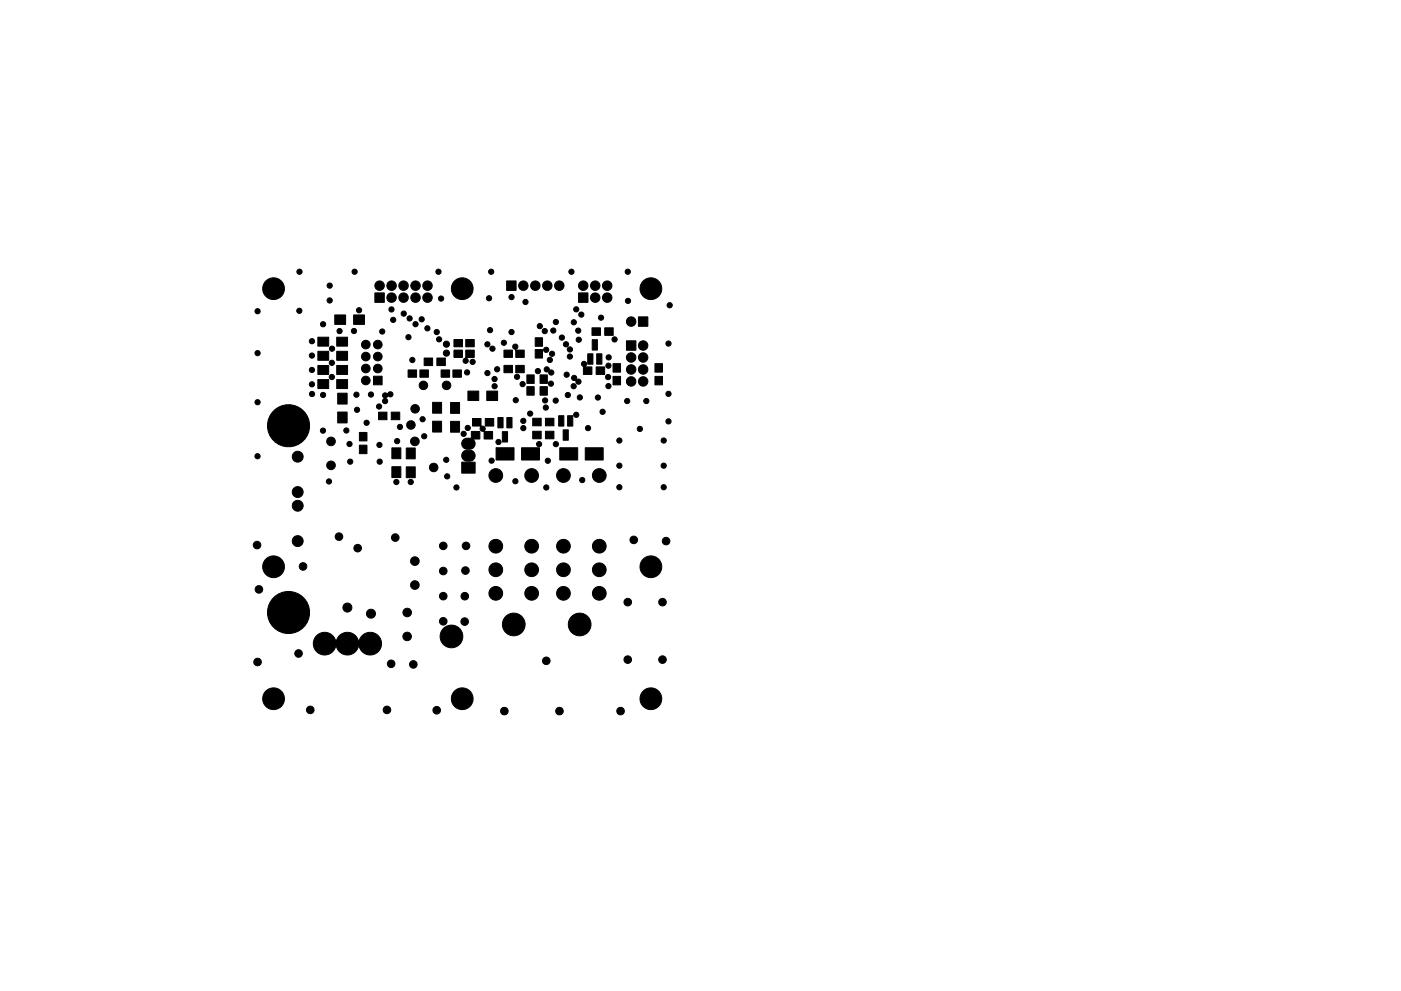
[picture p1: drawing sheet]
<svg xmlns="http://www.w3.org/2000/svg" width="297mm" height="210mm" viewBox="0 0 297 210" stroke-linecap="round" stroke-linejoin="round" font-family="sans-serif">
<g fill="#000" stroke="#000" stroke-width=".21">
<path d="M67.4 77.5h2.3v1.9h-2.3zM67.4 74.5h2.3v1.9h-2.3zM67.4 71.5h2.3v1.9h-2.3zM71 66.8h2.3v2h-2.3zM71.4 77.5h2.3v1.9h-2.3zM71.4 74.5h2.3v1.9h-2.3zM71.4 71.5h2.3v1.9h-2.3zM75 66.8h2.3v2h-2.3zM79.5 62.1h2v2h-2zM89.9 76h1.8v1.6h-1.8zM92.6 76h1.8v1.6h-1.8zM96.2 74.3h1.9v1.5h-1.9z"/>
<path d="M96.2 72h1.9v1.6h-1.9zM98.8 74.3h1.7v1.5h-1.5l-.1 .2a.55 .55 0 0 1 .4 .7 .55 .55 0 0 1-.9 .2 .55 .55 0 0 1 .2-.9l.1-.1zM98.8 72h1.7v1.6h-1.7zM106.8 77.5h1.9v1.6h-1.9zM106.8 74.3h1.9v1.5h-1.9zM109.4 74.2l1.7 .1v1.5h-1.7zM107.4 59.6h2v2h-2zM109.4 77.5h1.7v1.6h-1.7zM113.5 74.2h1.5v1.8h-1.5zM113.5 71.7h1.5v1.8h-1.5zM115.6 77.9a.68 .68 0 0 1 1 .7 .57 .57 0 0 1 .8 .4 .57 .57 0 0 1-.6 .6 .57 .57 0 0 1-.5-.7 .59 .59 0 0 1-.8-.2 .59 .59 0 0 1 .1-.8zM121.3 79.8a.65 .65 0 0 1 .7 0 .65 .65 0 0 1 .3 .7 .58 .58 0 0 1 .9 .4 .58 .58 0 0 1-.8 .7 .58 .58 0 0 1-.3-.9 .59 .59 0 0 1-.7-.1 .59 .59 0 0 1-.1-.8z"/>
<path d="M123.4 76.9a.59 .59 0 0 1 .9 0 .59 .59 0 0 1-.2 .9h1.4v1.6h-1.8v-1.6a.63 .63 0 0 1-.3-.9zM122.7 62.1h2v2h-2zM124.6 75.1h1.1v2.2h-1.1zM125.6 72.1h1.1v2.2h-1.1zM125.5 69.6h1.8v1.6h-1.8zM126.5 75.1h1.1v2.2h-1.1zM126.4 77.8h1.8v1.6h-1.8zM128.2 69.6h1.8v1.6h-1.8zM130 77.2h1.6v1.8h-1.6zM132.8 72.3h2v2h-2zM135.4 67.2h2v2h-2zM138.9 77.2h1.6v1.8h-1.6z"/>
<path d="M67.4 80.5h2.3v1.9h-2.3zM71.6 87.4h2v2.3h-2zM71.6 83.4h2v2.3h-2zM71.4 80.5h2.3v1.9h-2.3zM76.2 94.4h1.6v1.8h-1.6zM76.2 91.7h1.6v1.8h-1.6zM79.2 79.8h1.8v1.8h-1.8zM80.3 87.4h1.7v1.6h-1.7zM81.3 83.5l.4-.2 .5 .3a.59 .59 0 0 1 .9-.4 .59 .59 0 0 1 .1 .9 .59 .59 0 0 1-1-.1l-.4 .5a.55 .55 0 0 1 .4 .8 .55 .55 0 0 1-.8 .2 .55 .55 0 0 1 0-.9l.1-.1a.62 .62 0 0 1-.2-1zM83 87.4h1.7v1.6h-1.7zM83.1 95h1.9v2.3h-1.9zM86.1 95.1h1.9v2.3h-1.9z"/>
<path d="M86.5 78.5h1.8v1.5h-1.8zM89 78.5h1.8v1.5h-1.8zM91.7 89.4h1.9v2.3h-1.9zM91.7 85.4h1.9v2.3h-1.9zM93.5 78.5h1.8v1.5h-1.8zM95.5 89.4h1.9v2.3h-1.9zM95.5 85.4h1.9v2.3h-1.9zM96 78.5h1.8v1.5h-1.8zM98.2 95.8l.6-.3h.8a1.17 1.17 0 0 1 1.1 1.2 1.17 1.17 0 0 1-1.1 1.1h-.6a1.17 1.17 0 0 1-1-.7 1.17 1.17 0 0 1 .2-1.3zM99.2 83h2.3v2h-2.3zM99.9 91.5h1.8v1.6l-1.3 .1a1.27 1.27 0 0 1-.8 2.1h-.6a1.17 1.17 0 0 1-1.1-1.2 1.17 1.17 0 0 1 1.1-1.1l.9-.1zM100.2 88.8h1.8v1.6a.64 .64 0 0 1 .8 .3 .64 .64 0 0 1-.1 .8h1.7v1.6h-1.8v-1.6a.64 .64 0 0 1-.8-.3 .64 .64 0 0 1 .1-.8h-1.7z"/>
<path d="M102.9 88.8h1.8v1.6h-1.8zM103.2 83h2.3v2h-2.3zM105.6 88.6h1.1v2.2h-1.1zM106.5 91.6h1.1v2.2h-1.1zM107.5 88.6h1.1v2.2h-1.1zM105.2 95h3.8v2.6h-3.8zM111.7 82h1.6v1.8h-1.6zM111.7 79.5h1.6v1.8h-1.6zM110.6 95h3.8v2.6h-3.8zM112.9 91.5h1.8v1.6h-1.8zM112.9 88.7h1.8v1.6h-1.8zM114.5 82h1.6v1.8h-1.6z"/>
<path d="M114.5 79.5h1.6v1.8h-1.6zM115.6 91.5h1.8v1.6h-1.8zM115.6 88.7h1.8v1.6h-1.8zM118.4 88.2h1.1v2.2h-1.1zM119.4 91.2h1.1v2.2h-1.1zM120.3 88.2h1.1v2.2h-1.1zM118.7 95h3.8v2.6h-3.8zM124.1 95h3.8v2.6h-3.8zM130 79.9h1.6v1.8h-1.6zM138.9 79.9h1.6v1.8h-1.6zM83.1 99h1.9v2.3h-1.9zM86.1 99.1h1.9v2.3h-1.9z"/>
<path d="M97.9 98.1h2.8v2.3h-2.8zM67 135a2.5 2.5 0 0 1 4.2 1h.1a2.5 2.5 0 0 1 2.4-1.8 2.5 2.5 0 0 1 2.4 1.8 2.44 2.44 0 0 1 3.8-1.3 2.44 2.44 0 0 1-.1 4 2.44 2.44 0 0 1-3.7-1.6 2.51 2.51 0 0 1-2.5 1.9 2.51 2.51 0 0 1-2.4-1.8 2.43 2.43 0 0 1-3.4 1.5 2.43 2.43 0 0 1-.8-3.7z"/>
<circle cx="63.5" cy="57.7" r=".55"/>
<circle cx="75.2" cy="57.7" r=".55"/>
<circle cx="93" cy="57.7" r=".55"/>
<circle cx="104.1" cy="57.7" r=".55"/>
<circle cx="121.2" cy="57.7" r=".55"/>
<circle cx="133.1" cy="57.7" r=".55"/>
<circle cx="54.6" cy="66" r=".55"/>
<circle cx="54.6" cy="74.9" r=".55"/>
<circle cx="58" cy="61.2" r="2.31"/>
<circle cx="63.5" cy="65.9" r=".55"/>
<circle cx="66.1" cy="75.4" r=".55"/>
<circle cx="66.1" cy="78.5" r=".55"/>
<circle cx="66.1" cy="72.4" r=".55"/>
<circle cx="68.5" cy="68.8" r=".55"/>
<circle cx="69.9" cy="63.7" r=".55"/>
<circle cx="69.9" cy="60.6" r=".55"/>
<circle cx="70.4" cy="80" r=".55"/>
<circle cx="70.4" cy="77" r=".55"/>
<circle cx="70.4" cy="74" r=".55"/>
<circle cx="72" cy="70.2" r=".55"/>
<circle cx="75.1" cy="70.2" r=".55"/>
<circle cx="76.1" cy="65.8" r=".55"/>
<circle cx="77.6" cy="73.1" r=".92"/>
<circle cx="77.6" cy="75.6" r=".92"/>
<circle cx="77.6" cy="78.2" r=".92"/>
<circle cx="80.1" cy="78.2" r=".92"/>
<circle cx="80.1" cy="73.1" r=".92"/>
<circle cx="80.1" cy="75.6" r=".92"/>
<circle cx="80.5" cy="60.6" r="1"/>
<circle cx="81" cy="70.3" r=".55"/>
<circle cx="83" cy="65.7" r=".55"/>
<circle cx="83" cy="60.6" r="1"/>
<circle cx="83" cy="63.1" r="1"/>
<circle cx="83.4" cy="67.9" r=".55"/>
<circle cx="85.6" cy="60.6" r="1"/>
<circle cx="85.6" cy="63.1" r="1"/>
<circle cx="85.6" cy="66.5" r=".55"/>
<circle cx="86.6" cy="71.5" r=".55"/>
<circle cx="86.8" cy="67.6" r=".55"/>
<circle cx="87.4" cy="76.4" r=".55"/>
<circle cx="88.1" cy="60.6" r="1"/>
<circle cx="88.1" cy="63.1" r="1"/>
<circle cx="88.1" cy="68.8" r=".55"/>
<circle cx="89.4" cy="67.7" r=".55"/>
<circle cx="90.6" cy="69.7" r=".55"/>
<circle cx="90.6" cy="60.6" r="1"/>
<circle cx="90.6" cy="63.1" r="1"/>
<circle cx="92.6" cy="70.4" r=".55"/>
<circle cx="93.1" cy="72" r=".55"/>
<circle cx="93.5" cy="63.3" r=".55"/>
<circle cx="94.7" cy="74.9" r=".65"/>
<circle cx="94.7" cy="73" r=".65"/>
<circle cx="98" cy="61.2" r="2.31"/>
<circle cx="99" cy="79" r=".55"/>
<circle cx="100.2" cy="76.8" r=".55"/>
<circle cx="103.3" cy="73.1" r=".55"/>
<circle cx="103.3" cy="79.2" r=".55"/>
<circle cx="103.7" cy="63.3" r=".55"/>
<circle cx="103.9" cy="70" r=".55"/>
<circle cx="104.4" cy="74" r=".55"/>
<circle cx="105.4" cy="78.3" r=".55"/>
<circle cx="106.8" cy="72.7" r=".55"/>
<circle cx="108.4" cy="70.4" r=".55"/>
<circle cx="108.5" cy="63" r=".55"/>
<circle cx="109.3" cy="73.5" r=".55"/>
<circle cx="109.6" cy="80" r=".55"/>
<circle cx="111" cy="60.6" r="1"/>
<circle cx="111.4" cy="64.1" r=".55"/>
<circle cx="113.5" cy="60.6" r="1"/>
<circle cx="114" cy="78.7" r=".55"/>
<circle cx="114.4" cy="69.2" r=".55"/>
<circle cx="115.5" cy="70.2" r=".55"/>
<circle cx="115.8" cy="74.2" r=".55"/>
<circle cx="116" cy="60.6" r="1"/>
<circle cx="116.6" cy="76.4" r=".55"/>
<circle cx="117" cy="75.1" r=".55"/>
<circle cx="117.3" cy="70.1" r=".55"/>
<circle cx="117.9" cy="68.3" r=".55"/>
<circle cx="118.6" cy="60.6" r="1"/>
<circle cx="119.1" cy="71.6" r=".55"/>
<circle cx="120" cy="73" r=".55"/>
<circle cx="120.1" cy="79.5" r=".55"/>
<circle cx="120.8" cy="75.6" r=".55"/>
<circle cx="120.8" cy="74.1" r=".55"/>
<circle cx="121.7" cy="68.4" r=".55"/>
<circle cx="122.2" cy="65.6" r=".55"/>
<circle cx="122.6" cy="70.2" r=".55"/>
<circle cx="122.7" cy="72.1" r=".55"/>
<circle cx="123.2" cy="66.7" r=".55"/>
<circle cx="123.7" cy="60.6" r="1"/>
<circle cx="126.2" cy="60.6" r="1"/>
<circle cx="126.2" cy="63.1" r="1"/>
<circle cx="127.4" cy="67.4" r=".55"/>
<circle cx="128.7" cy="60.6" r="1"/>
<circle cx="128.7" cy="63.1" r="1"/>
<circle cx="128.9" cy="80" r=".55"/>
<circle cx="129" cy="77.6" r=".55"/>
<circle cx="129.1" cy="75.8" r=".55"/>
<circle cx="130.3" cy="72" r=".55"/>
<circle cx="133.1" cy="63.8" r=".55"/>
<circle cx="133.8" cy="68.2" r="1"/>
<circle cx="133.8" cy="78.4" r="1"/>
<circle cx="133.8" cy="75.8" r="1"/>
<circle cx="136.4" cy="78.4" r="1"/>
<circle cx="136.4" cy="73.3" r="1"/>
<circle cx="136.4" cy="75.8" r="1"/>
<circle cx="138" cy="61.2" r="2.31"/>
<circle cx="141.7" cy="72.9" r=".55"/>
<circle cx="142" cy="64.8" r=".55"/>
<circle cx="54.6" cy="96.8" r=".55"/>
<circle cx="54.6" cy="85.3" r=".55"/>
<circle cx="61.2" cy="90.3" r="4.5"/>
<circle cx="63.1" cy="96.9" r="1.16"/>
<circle cx="66.1" cy="81.5" r=".55"/>
<circle cx="66.2" cy="83.6" r=".55"/>
<circle cx="68.5" cy="91.4" r=".55"/>
<circle cx="68.5" cy="83.8" r=".55"/>
<circle cx="70.2" cy="93.6" r=".92"/>
<circle cx="70.2" cy="98.7" r=".92"/>
<circle cx="73.4" cy="91.3" r=".55"/>
<circle cx="74.1" cy="94.2" r=".55"/>
<circle cx="74.3" cy="97.9" r=".55"/>
<circle cx="75.6" cy="83.7" r=".55"/>
<circle cx="75.7" cy="86.9" r=".55"/>
<circle cx="77.6" cy="80.7" r=".92"/>
<circle cx="77.7" cy="89.7" r=".55"/>
<circle cx="78.7" cy="83.7" r=".55"/>
<circle cx="80.4" cy="86.2" r=".55"/>
<circle cx="80.5" cy="94.4" r=".55"/>
<circle cx="80.5" cy="97.9" r=".55"/>
<circle cx="84.2" cy="93.6" r=".55"/>
<circle cx="84.8" cy="90.6" r=".55"/>
<circle cx="87.1" cy="90.2" r=".9"/>
<circle cx="88" cy="93.6" r=".92"/>
<circle cx="88" cy="86.7" r=".9"/>
<circle cx="89.6" cy="88.9" r=".55"/>
<circle cx="89.8" cy="81.8" r=".9"/>
<circle cx="89.9" cy="92.6" r=".55"/>
<circle cx="92" cy="99.2" r=".9"/>
<circle cx="94.6" cy="97.6" r=".55"/>
<circle cx="94.7" cy="81.8" r=".9"/>
<circle cx="98.3" cy="92" r=".55"/>
<circle cx="99.2" cy="90.8" r=".55"/>
<circle cx="104.2" cy="97.7" r=".55"/>
<circle cx="104.9" cy="80.4" r=".55"/>
<circle cx="104.9" cy="81.9" r=".55"/>
<circle cx="105.7" cy="93.8" r=".55"/>
<circle cx="109.4" cy="84.9" r=".55"/>
<circle cx="110.8" cy="81.5" r=".55"/>
<circle cx="111" cy="89.3" r=".55"/>
<circle cx="111" cy="90.8" r=".55"/>
<circle cx="112.4" cy="87.7" r=".55"/>
<circle cx="114.3" cy="94.2" r=".55"/>
<circle cx="115.6" cy="85" r=".55"/>
<circle cx="115.7" cy="86.5" r=".55"/>
<circle cx="116.2" cy="97.8" r=".55"/>
<circle cx="116.8" cy="81.4" r=".56"/>
<circle cx="117.8" cy="85" r=".55"/>
<circle cx="117.9" cy="94.2" r=".55"/>
<circle cx="120.4" cy="83.8" r=".55"/>
<circle cx="121.6" cy="81.9" r=".55"/>
<circle cx="122.2" cy="88" r=".55"/>
<circle cx="122.9" cy="84.3" r=".55"/>
<circle cx="124.7" cy="90.8" r=".55"/>
<circle cx="126.8" cy="84.3" r=".55"/>
<circle cx="127.8" cy="87.4" r=".55"/>
<circle cx="129" cy="81.9" r=".55"/>
<circle cx="131.3" cy="98.8" r=".55"/>
<circle cx="131.3" cy="93.5" r=".55"/>
<circle cx="133" cy="85.1" r=".55"/>
<circle cx="133.8" cy="80.9" r="1"/>
<circle cx="135.7" cy="91" r=".55"/>
<circle cx="136.4" cy="80.9" r="1"/>
<circle cx="137" cy="85.1" r=".55"/>
<circle cx="140.7" cy="98.8" r=".55"/>
<circle cx="140.7" cy="93.5" r=".55"/>
<circle cx="141.7" cy="83.6" r=".55"/>
<circle cx="141.7" cy="89.4" r=".55"/>
<circle cx="54.5" cy="115.6" r=".8"/>
<circle cx="63.1" cy="114.8" r="1.16"/>
<circle cx="63.1" cy="107.3" r="1.16"/>
<circle cx="63.1" cy="104.4" r="1.16"/>
<circle cx="69.7" cy="102.1" r=".55"/>
<circle cx="71.9" cy="113.9" r=".8"/>
<circle cx="75.8" cy="116.3" r=".8"/>
<circle cx="83.8" cy="114.1" r=".8"/>
<circle cx="84" cy="102.3" r=".55"/>
<circle cx="87.1" cy="102.3" r=".55"/>
<circle cx="88" cy="119" r=".92"/>
<circle cx="94" cy="115.8" r=".8"/>
<circle cx="94.8" cy="101.1" r=".55"/>
<circle cx="96.8" cy="103.4" r=".55"/>
<circle cx="98.8" cy="115.8" r=".8"/>
<circle cx="105.1" cy="115.9" r="1.45"/>
<circle cx="105.1" cy="100.9" r="1.45"/>
<circle cx="109.3" cy="102.1" r=".55"/>
<circle cx="112.7" cy="115.9" r="1.45"/>
<circle cx="112.7" cy="100.9" r="1.45"/>
<circle cx="115.8" cy="103.4" r=".55"/>
<circle cx="119.5" cy="115.9" r="1.45"/>
<circle cx="119.5" cy="100.9" r="1.45"/>
<circle cx="123.4" cy="101.8" r=".55"/>
<circle cx="127.1" cy="115.9" r="1.45"/>
<circle cx="127.1" cy="100.9" r="1.45"/>
<circle cx="131.3" cy="103.4" r=".55"/>
<circle cx="134.4" cy="114.5" r=".8"/>
<circle cx="140.7" cy="103.4" r=".55"/>
<circle cx="141.2" cy="114.8" r=".8"/>
<circle cx="54.9" cy="125" r=".8"/>
<circle cx="58" cy="120.2" r="2.31"/>
<circle cx="61.2" cy="130" r="4.5"/>
<circle cx="63.3" cy="138.6" r=".8"/>
<circle cx="64.3" cy="120.2" r=".8"/>
<circle cx="73.7" cy="128.9" r=".95"/>
<circle cx="78.7" cy="130.2" r=".95"/>
<circle cx="86.3" cy="135" r=".9"/>
<circle cx="86.3" cy="130" r=".91"/>
<circle cx="88" cy="124.1" r=".92"/>
<circle cx="94" cy="126.5" r=".8"/>
<circle cx="94" cy="131.8" r=".8"/>
<circle cx="94" cy="121.2" r=".8"/>
<circle cx="95.7" cy="135" r="2.41"/>
<circle cx="98.5" cy="131.9" r=".8"/>
<circle cx="98.5" cy="126.5" r=".8"/>
<circle cx="98.7" cy="121.1" r=".8"/>
<circle cx="105.1" cy="120.9" r="1.45"/>
<circle cx="105.1" cy="125.9" r="1.45"/>
<circle cx="108.9" cy="132.5" r="2.41"/>
<circle cx="112.7" cy="120.9" r="1.45"/>
<circle cx="112.7" cy="125.9" r="1.45"/>
<circle cx="119.5" cy="120.9" r="1.45"/>
<circle cx="119.5" cy="125.9" r="1.45"/>
<circle cx="122.9" cy="132.5" r="2.41"/>
<circle cx="127.1" cy="120.9" r="1.45"/>
<circle cx="127.1" cy="125.9" r="1.45"/>
<circle cx="133.1" cy="127.8" r=".8"/>
<circle cx="133.1" cy="139.9" r=".8"/>
<circle cx="138" cy="120.2" r="2.31"/>
<circle cx="140.5" cy="127.8" r=".8"/>
<circle cx="140.5" cy="139.9" r=".8"/>
<circle cx="54.6" cy="140.5" r=".8"/>
<circle cx="58" cy="148.2" r="2.31"/>
<circle cx="65.8" cy="150.6" r=".8"/>
<circle cx="82" cy="150.6" r=".8"/>
<circle cx="82.9" cy="140.8" r=".8"/>
<circle cx="87.6" cy="141" r=".8"/>
<circle cx="92.6" cy="150.7" r=".8"/>
<circle cx="98" cy="148.2" r="2.31"/>
<circle cx="106.9" cy="150.9" r=".8"/>
<circle cx="115.8" cy="140.2" r=".8"/>
<circle cx="118.6" cy="150.9" r=".8"/>
<circle cx="131.6" cy="150.9" r=".8"/>
<circle cx="138" cy="148.2" r="2.31"/>
</g>
</svg>
